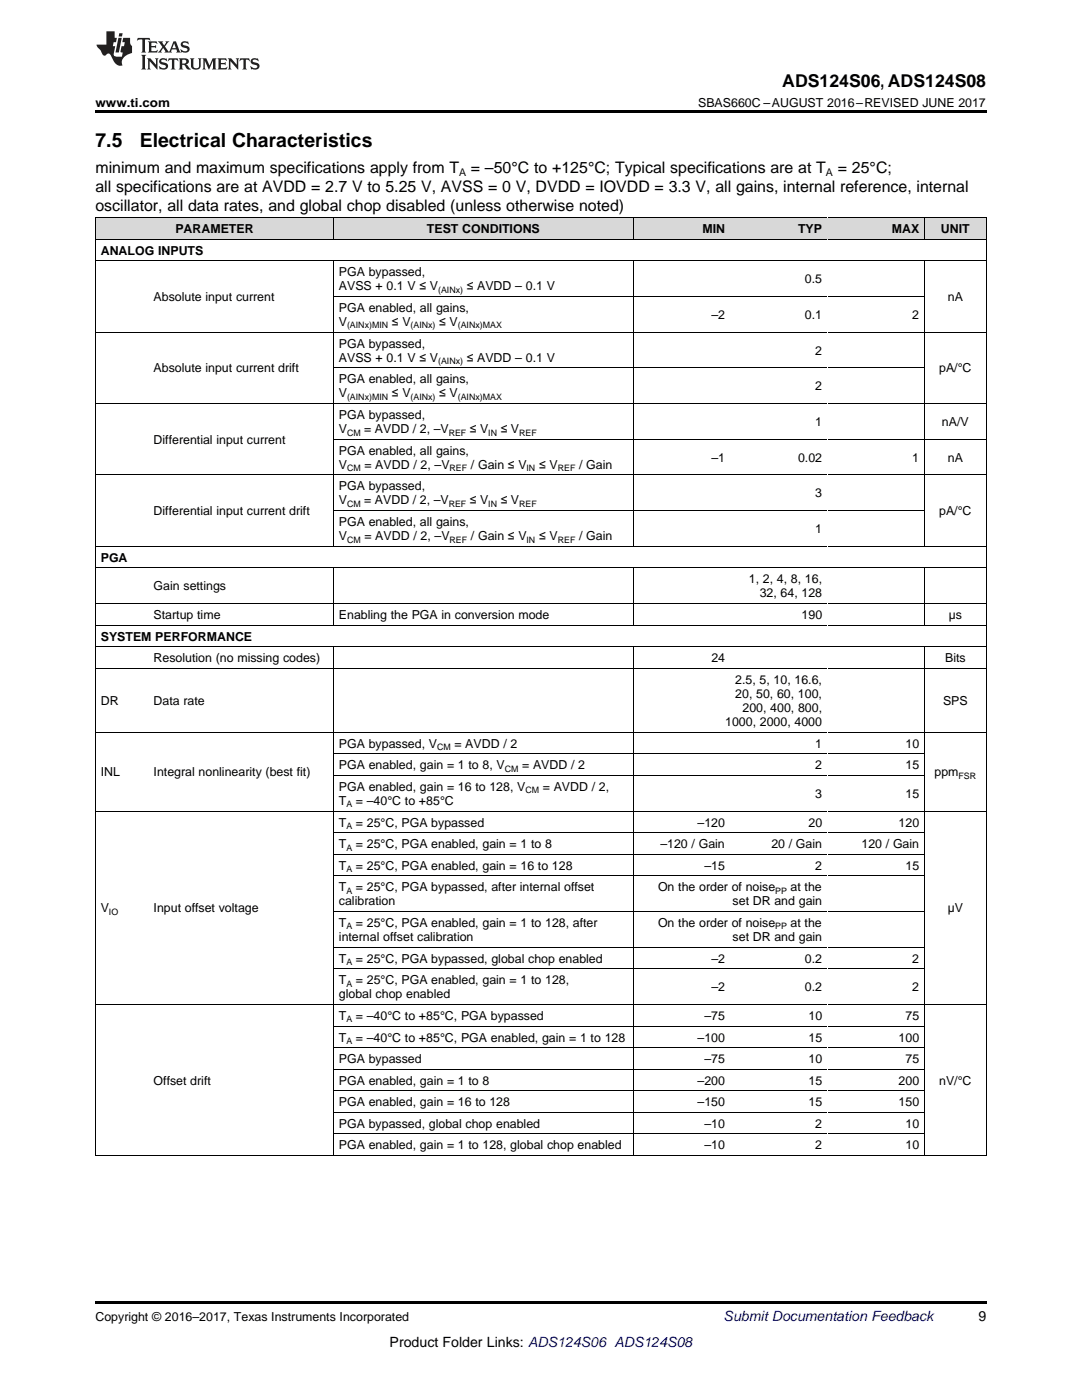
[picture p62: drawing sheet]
<svg xmlns="http://www.w3.org/2000/svg" width="216mm" height="279mm" viewBox="0 0 216 279" stroke-linecap="round" stroke-linejoin="round" font-family="sans-serif">
<defs><g id="words">
<g font-size="3.9">
<text x="19" y="29.3">7.5</text>
<text x="27.9" y="29.3">Electrical Characteristics</text>
</g>
<text font-size="3.5" x="156.1" y="17.3">ADS124S06, ADS124S08</text>
<g font-size="3.2">
<text x="19" y="34.4">minimum and maximum specifications apply from T</text>
<text x="94" y="34.4">= –50°C to +125°C; Typical specifications are at T</text>
<text x="167.2" y="34.4">= 25°C;</text>
<text x="19" y="38.3">all specifications are at AVDD = 2.7 V to 5.25 V, AVSS = 0 V, DVDD = IOVDD = 3.3 V, all gains, internal reference, internal</text>
<text x="19" y="42.2">oscillator, all data rates, and global chop disabled (unless otherwise noted)</text>
</g>
<text font-size="2.8" fill="#0000c8" x="144.4" y="263.6">Submit Documentation Feedback</text>
<g font-size="2.8">
<text x="195.3" y="263.6">9</text>
<text x="77.8" y="268.9">Product Folder Links: ADS124S06 ADS124S08</text>
</g>
<g font-size="2.5">
<text x="19" y="21.4">www.ti.com</text>
<text x="139.3" y="21.4">SBAS660C –AUGUST 2016–REVISED JUNE 2017</text>
<text x="35" y="46.5">PARAMETER</text>
<text x="85.2" y="46.5">TEST CONDITIONS</text>
<text x="140.2" y="46.5">MIN</text>
<text x="159.2" y="46.5">TYP</text>
<text x="177.9" y="46.5">MAX</text>
<text x="187.7" y="46.5">UNIT</text>
<text x="20.1" y="50.8">ANALOG INPUTS</text>
<text x="67.6" y="55.1">PGA bypassed,</text>
<text x="67.6" y="57.9">AVSS + 0.1 V ≤ V</text>
<text x="93.1" y="57.9">≤ AVDD – 0.1 V</text>
<text x="160.6" y="56.5">0.5</text>
<text x="30.7" y="60.1">Absolute input current</text>
<text x="67.6" y="62.2">PGA enabled, all gains,</text>
<text x="67.6" y="65.1">V</text>
<text x="78.2" y="65.1">≤ V</text>
<text x="87.6" y="65.1">≤ V</text>
<text x="142" y="63.6">–2</text>
<text x="160.6" y="63.6">0.1</text>
<text x="182" y="63.6">2</text>
<text x="189.1" y="60.1">nA</text>
<text x="67.6" y="69.4">PGA bypassed,</text>
<text x="162.7" y="70.8">2</text>
<text x="30.7" y="74.3">Absolute input current drift</text>
<text x="67.6" y="72.2">AVSS + 0.1 V ≤ V</text>
<text x="67.6" y="76.5">PGA enabled, all gains,</text>
<text x="93.1" y="72.2">≤ AVDD – 0.1 V</text>
<text x="162.7" y="77.9">2</text>
<text x="187.4" y="74.3">pA/°C</text>
<text x="67.6" y="79.3">V</text>
<text x="67.6" y="83.6">PGA bypassed,</text>
<text x="78.2" y="79.3">≤ V</text>
<text x="87.6" y="79.3">≤ V</text>
<text x="30.7" y="88.6">Differential input current</text>
<text x="67.6" y="86.4">V</text>
<text x="72.7" y="86.4">= AVDD / 2, –V</text>
<text x="93.8" y="86.4">≤ V</text>
<text x="99.9" y="86.4">≤ V</text>
<text x="162.7" y="85">1</text>
<text x="188" y="85">nA/V</text>
<text x="67.6" y="90.7">PGA enabled, all gains,</text>
<text x="67.6" y="93.6">V</text>
<text x="72.7" y="93.6">= AVDD / 2, –V</text>
<text x="94" y="93.6">/ Gain ≤ V</text>
<text x="107.6" y="93.6">≤ V</text>
<text x="115.6" y="93.6">/ Gain</text>
<text x="142" y="92.1">–1</text>
<text x="159.2" y="92.1">0.02</text>
<text x="182" y="92.1">1</text>
<text x="189.1" y="92.1">nA</text>
<text x="67.6" y="97.9">PGA bypassed,</text>
<text x="67.6" y="100.7">V</text>
<text x="72.7" y="100.7">= AVDD / 2, –V</text>
<text x="93.8" y="100.7">≤ V</text>
<text x="99.9" y="100.7">≤ V</text>
<text x="162.7" y="99.3">3</text>
<text x="30.7" y="102.8">Differential input current drift</text>
<text x="67.6" y="105">PGA enabled, all gains,</text>
<text x="67.6" y="107.8">V</text>
<text x="72.7" y="107.8">= AVDD / 2, –V</text>
<text x="94" y="107.8">/ Gain ≤ V</text>
<text x="107.6" y="107.8">≤ V</text>
<text x="115.6" y="107.8">/ Gain</text>
<text x="162.7" y="106.4">1</text>
<text x="187.4" y="102.8">pA/°C</text>
<text x="20.1" y="112.1">PGA</text>
<text x="30.7" y="117.8">Gain settings</text>
<text x="149.4" y="116.4">1, 2, 4, 8, 16,</text>
<text x="151.6" y="119.2">32, 64, 128</text>
<text x="30.7" y="123.5">Startup time</text>
<text x="67.6" y="123.5">Enabling the PGA in conversion mode</text>
<text x="159.9" y="123.5">190</text>
<text x="189.3" y="123.5">µs</text>
<text x="20.1" y="127.8">SYSTEM PERFORMANCE</text>
<text x="30.7" y="132.2">Resolution (no missing codes)</text>
<text x="142" y="132.2">24</text>
<text x="146.7" y="136.5">2.5, 5, 10, 16.6,</text>
<text x="188.6" y="132.2">Bits</text>
<text x="20.1" y="140.7">DR</text>
<text x="30.7" y="140.7">Data rate</text>
<text x="146.7" y="139.3">20, 50, 60, 100,</text>
<text x="148.2" y="142.1">200, 400, 800,</text>
<text x="188.2" y="140.7">SPS</text>
<text x="67.6" y="149.2">PGA bypassed, V</text>
<text x="90.7" y="149.2">= AVDD / 2</text>
<text x="144.7" y="144.9">1000, 2000, 4000</text>
<text x="162.7" y="149.2">1</text>
<text x="180.7" y="149.2">10</text>
<text x="20.1" y="154.9">INL</text>
<text x="30.7" y="154.9">Integral nonlinearity (best fit)</text>
<text x="67.6" y="153.5">PGA enabled, gain = 1 to 8, V</text>
<text x="104.2" y="153.5">= AVDD / 2</text>
<text x="162.7" y="153.5">2</text>
<text x="180.7" y="153.5">15</text>
<text x="186.5" y="154.9">ppm</text>
<text x="67.6" y="157.8">PGA enabled, gain = 16 to 128, V</text>
<text x="67.6" y="160.7">T</text>
<text x="71" y="160.7">= –40°C to +85°C</text>
<text x="108.3" y="157.8">= AVDD / 2,</text>
<text x="162.7" y="159.2">3</text>
<text x="180.7" y="159.2">15</text>
<text x="67.6" y="165">T</text>
<text x="71" y="165">= 25°C, PGA bypassed</text>
<text x="139.2" y="165">–120</text>
<text x="161.3" y="165">20</text>
<text x="179.3" y="165">120</text>
<text x="67.6" y="169.3">T</text>
<text x="67.6" y="173.6">T</text>
<text x="71" y="169.3">= 25°C, PGA enabled, gain = 1 to 8</text>
<text x="71" y="173.6">= 25°C, PGA enabled, gain = 16 to 128</text>
<text x="131.8" y="169.3">–120 / Gain</text>
<text x="140.6" y="173.6">–15</text>
<text x="153.9" y="169.3">20 / Gain</text>
<text x="162.7" y="173.6">2</text>
<text x="171.9" y="169.3">120 / Gain</text>
<text x="180.7" y="173.6">15</text>
<text x="67.6" y="177.9">T</text>
<text x="71" y="177.9">= 25°C, PGA bypassed, after internal offset</text>
<text x="131.3" y="177.9">On the order of noise</text>
<text x="157.8" y="177.9">at the</text>
<text x="20.1" y="182.1">V</text>
<text x="30.7" y="182.1">Input offset voltage</text>
<text x="67.6" y="180.7">calibration</text>
<text x="67.6" y="185">T</text>
<text x="71" y="185">= 25°C, PGA enabled, gain = 1 to 128, after</text>
<text x="131.3" y="185">On the order of noise</text>
<text x="146.2" y="180.7">set DR and gain</text>
<text x="157.8" y="185">at the</text>
<text x="189.1" y="182.1">µV</text>
<text x="67.6" y="187.8">internal offset calibration</text>
<text x="146.2" y="187.8">set DR and gain</text>
<text x="67.6" y="192.1">T</text>
<text x="67.6" y="196.4">T</text>
<text x="71" y="192.1">= 25°C, PGA bypassed, global chop enabled</text>
<text x="71" y="196.4">= 25°C, PGA enabled, gain = 1 to 128,</text>
<text x="142" y="192.1">–2</text>
<text x="142" y="197.8">–2</text>
<text x="160.6" y="192.1">0.2</text>
<text x="160.6" y="197.8">0.2</text>
<text x="182" y="192.1">2</text>
<text x="182" y="197.8">2</text>
<text x="67.6" y="199.2">global chop enabled</text>
<text x="67.6" y="203.6">T</text>
<text x="71" y="203.6">= –40°C to +85°C, PGA bypassed</text>
<text x="140.6" y="203.6">–75</text>
<text x="161.3" y="203.6">10</text>
<text x="180.7" y="203.6">75</text>
<text x="67.6" y="207.9">T</text>
<text x="71" y="207.9">= –40°C to +85°C, PGA enabled, gain = 1 to 128</text>
<text x="139.2" y="207.9">–100</text>
<text x="161.3" y="207.9">15</text>
<text x="179.3" y="207.9">100</text>
<text x="67.6" y="212.2">PGA bypassed</text>
<text x="140.6" y="212.2">–75</text>
<text x="161.3" y="212.2">10</text>
<text x="180.7" y="212.2">75</text>
<text x="30.7" y="216.5">Offset drift</text>
<text x="67.6" y="216.5">PGA enabled, gain = 1 to 8</text>
<text x="67.6" y="220.8">PGA enabled, gain = 16 to 128</text>
<text x="139.2" y="216.5">–200</text>
<text x="139.2" y="220.8">–150</text>
<text x="161.3" y="216.5">15</text>
<text x="161.3" y="220.8">15</text>
<text x="179.3" y="216.5">200</text>
<text x="179.3" y="220.8">150</text>
<text x="187.4" y="216.5">nV/°C</text>
<text x="67.6" y="225.1">PGA bypassed, global chop enabled</text>
<text x="140.6" y="225.1">–10</text>
<text x="162.7" y="225.1">2</text>
<text x="180.7" y="225.1">10</text>
<text x="67.6" y="229.4">PGA enabled, gain = 1 to 128, global chop enabled</text>
<text x="140.6" y="229.4">–10</text>
<text x="162.7" y="229.4">2</text>
<text x="180.7" y="229.4">10</text>
<text x="19" y="263.6">Copyright © 2016–2017, Texas Instruments Incorporated</text>
</g>
<g font-size="2.1">
<text x="91.6" y="35.1">A</text>
<text x="164.8" y="35.1">A</text>
</g>
<g font-size="1.8">
<text x="87.4" y="58.4">(AINx)</text>
<text x="69.3" y="65.5">(AINx)MIN</text>
<text x="81.9" y="65.5">(AINx)</text>
<text x="91.3" y="65.5">(AINx)MAX</text>
<text x="87.4" y="72.7">(AINx)</text>
<text x="69.3" y="79.8">(AINx)MIN</text>
<text x="81.9" y="79.8">(AINx)</text>
<text x="91.3" y="79.8">(AINx)MAX</text>
<text x="69.3" y="86.9">CM</text>
<text x="89.5" y="86.9">REF</text>
<text x="97.4" y="86.9">IN</text>
<text x="103.6" y="86.9">REF</text>
<text x="69.3" y="94.1">CM</text>
<text x="89.7" y="94.1">REF</text>
<text x="105.1" y="94.1">IN</text>
<text x="111.3" y="94.1">REF</text>
<text x="69.3" y="101.2">CM</text>
<text x="89.5" y="101.2">REF</text>
<text x="97.4" y="101.2">IN</text>
<text x="103.6" y="101.2">REF</text>
<text x="69.3" y="108.3">CM</text>
<text x="89.7" y="108.3">REF</text>
<text x="105.1" y="108.3">IN</text>
<text x="111.3" y="108.3">REF</text>
<text x="87.2" y="149.7">CM</text>
<text x="100.7" y="154">CM</text>
<text x="191.3" y="155.4">FSR</text>
<text x="69.1" y="161.1">A</text>
<text x="104.8" y="158.3">CM</text>
<text x="69.1" y="165.5">A</text>
<text x="69.1" y="169.8">A</text>
<text x="69.1" y="174.1">A</text>
<text x="69.1" y="178.4">A</text>
<text x="154.7" y="178.4">PP</text>
<text x="21.7" y="182.6">IO</text>
<text x="69.1" y="185.5">A</text>
<text x="154.7" y="185.5">PP</text>
<text x="69.1" y="192.6">A</text>
<text x="69.1" y="196.9">A</text>
<text x="69.1" y="204">A</text>
<text x="69.1" y="208.4">A</text>
</g>
</g></defs>
<g fill="#d8d8d8">
<path d="M19 43.5h10.6v4.3h-10.6z"/>
<path d="M29.6 43.5h19.4v4.3h-19.4z"/>
<path d="M49 43.5h17.6v4.3h-17.6z"/>
<path d="M66.6 43.5h38.7v4.3h-38.7z"/>
<path d="M105.3 43.5h21.1v4.3h-21.1z"/>
<path d="M126.4 43.5h19.4v4.3h-19.4z"/>
<path d="M145.8 43.5h19.3v4.3h-19.3z"/>
<path d="M165.1 43.5h19.4v4.3h-19.4z"/>
<path d="M184.5 43.5h12.3v4.3h-12.3z"/>
</g>
<path d="M19 22h177.8v.5h-177.8zM19 259.7h177.8v.5h-177.8z" fill="#000"/>
<g fill="none" stroke="#000" stroke-width=".2">
<path d="M19 52h177.8M19 47.7h177.8M19 43.4h177.8M19.1 43.4v187.2M66.5 43.4v4.4M66.5 52v57.1M66.6 59.1h117.9M126.3 43.4v4.4M126.3 52v57.1M184.4 43.4v4.4M184.4 52v57.1M196.8 43.4v187.2"/>
<path d="M19 66.3h177.8M66.6 73.4h117.9M19 94.8h177.8M19 80.5h177.8M66.6 87.6h130.2M19 113.3h177.8M19 109h177.8M66.5 113.3v11.5M66.6 101.9h117.9M126.3 113.3v11.5M184.4 113.3v11.5M19 133.4h177.8"/>
<path d="M19 129.1h177.8M19 124.8h177.8M19 120.5h177.8M66.5 129.1v101.5M126.3 129.1v101.5M184.4 129.1v101.5M19 146.1h177.8M66.6 154.7h117.9M66.6 150.4h117.9M19 161.9h177.8M66.6 174.8h117.9M66.6 170.5h117.9"/>
<path d="M66.6 166.2h117.9M66.6 193.3h117.9M66.6 189h117.9M66.6 181.9h117.9M19 200.5h177.8M66.6 217.7h117.9M66.6 213.4h117.9M66.6 209.1h117.9M66.6 204.8h117.9M19 230.6h177.8M66.6 226.3h117.9M66.6 222h117.9"/>
</g>
<g fill="#231f20">
<path d="M27.5 7.6l-.1 .5 .4-.2h.6v.1v2.1l-.2 .4h1l-.3-.4v-2.1l.1-.1h.5l.5 .2-.2-.5zM29.5 8.3l.2 .3v1.5l-.2 .4h1.8l.2-.6a1.04 1.04 0 0 1-1.3 .2v-.7h.6l.3 .2v-.6l-.3 .2h-.6v-.6l.8-.1 .4 .3-.2-.5zM31.5 8.3l.9 1.1-.9 1.1h.8l-.2-.2 .5-.7 .4 .7-.2 .2h1.5l-.1-.2 .1-.4h.9l.1 .4-.2 .2h1l-.3-.3-.7-1.9h-.5l-.9 2-.8-1 .9-1h-.8l.1 .3-.3 .5-.4-.6 .2-.2zM34.7 8.6l.4 1h-.7zM36.3 8.4a.63 .63 0 0 0-.2 .7 .63 .63 0 0 0 .6 .4l.6 .2 .1 .2a.75 .75 0 0 1-.7 .4 .75 .75 0 0 1-.6-.5l.1 .7 .1-.1a1.11 1.11 0 0 0 1.5-.6 1.13 1.13 0 0 0-1.2-.8l-.1-.4a1.04 1.04 0 0 1 1.2 .2l-.2-.5-.1 .1-.5-.2zM28.2 10.9l.2 .4v2.2l-.2 .4h1l-.3-.4v-2.2l.3-.4zM29.3 11.6l.3 .4v1.5l-.3 .4h.8l-.2-.4v-1.3l1.5 1.7v-1.9l.2-.4h-.7l.2 .4v.9l-1.1-1.3zM32 11.8a.62 .62 0 0 0-.2 .7 .62 .62 0 0 0 .6 .4l.6 .1 .1 .3a.76 .76 0 0 1-.7 .3 .76 .76 0 0 1-.6-.4l.1 .7 .1-.1a1.11 1.11 0 0 0 1.5-.6 1.13 1.13 0 0 0-1.2-.8l-.1-.4a1.04 1.04 0 0 1 1.2 .2l-.2-.6-.1 .1-.5-.1zM33.7 11.6l-.2 .6a.61 .61 0 0 1 .8-.3v1.6l-.2 .4h.9l-.2-.4v-1.6a.63 .63 0 0 1 .8 .3l-.2-.6zM35.6 11.6l.3 .4v1.5l-.3 .4h1l-.2-.2v-.8l.5 .2a.76 .76 0 0 0 1.2 .7l-1-1a.58 .58 0 0 0 .6-.5 .58 .58 0 0 0-.5-.6zM36.4 11.9h.1a.45 .45 0 0 1 .5 .1 .45 .45 0 0 1 .1 .5l-.7 .2zM37.9 11.6l.2 .2a2.17 2.17 0 0 0 .3 1.9 .99 .99 0 0 0 1.6-.6v-1.1l.2-.4h-.7l.2 .2a1.92 1.92 0 0 1-.2 1.8 .6 .6 0 0 1-.9-.5v-1.1l.2-.4zM40.4 11.6l.2 .4v1.5l-.2 .4h.7l-.2-.4v-1.4l.8 1.8 .8-1.8v1.4l-.2 .4h.9l-.2-.4v-1.5l.2-.4h-.8l-.6 1.5-.6-1.5zM43.4 11.6l.2 .4v1.5l-.2 .4h1.8l.2-.6a1.04 1.04 0 0 1-1.3 .1v-.6h.5l.4 .2v-.6l-.4 .2h-.5v-.7h.8l.3 .3-.1-.6zM45.5 11.6l.2 .4v1.5l-.2 .4h.7l-.2-.4v-1.3l1.5 1.7v-1.9l.2-.4h-.7l.2 .4v.9l-1.1-1.3zM47.9 11.6l-.1 .6a.61 .61 0 0 1 .8-.3v1.6l-.3 .4h1l-.3-.4 .1-1.6a.63 .63 0 0 1 .7 .3l-.1-.6zM50.2 11.8a.62 .62 0 0 0-.2 .7 .62 .62 0 0 0 .6 .4l.6 .1 .2 .3a.76 .76 0 0 1-.8 .3 .76 .76 0 0 1-.6-.4l.1 .7 .2-.1a1.11 1.11 0 0 0 1.5-.6 1.13 1.13 0 0 0-1.3-.8l-.1-.4a1.04 1.04 0 0 1 1.2 .2l-.1-.6-.2 .1-.5-.1z"/>
<path d="M21.2 6.3v2.6h-1.9l.1 .4 .7 .9a.91 .91 0 0 0 1 .8 .56 .56 0 0 1 .5-.3 .56 .56 0 0 1 .5 .3l.4 .8a1.53 1.53 0 0 0 1.9 1.2 1.54 1.54 0 0 1 1-2.1l.9-.3v-1.4a1.52 1.52 0 0 1-.3-1.6h-1.4l-.2 .8h.5l-.2 .8h-.4l-.2 1v.2l.4 .1-.2 .8a1.93 1.93 0 0 1-1.6-.3l.3-1.8h-.5l.2-.8h.4l.2-.8h-.4v-1.3zM23.6 7.6l-.6 2.9h.7l.6-2.9zM23.8 6.6l-.1 .7h.6l.2-.7z"/>
</g>
<use href="#words"/>
</svg>
